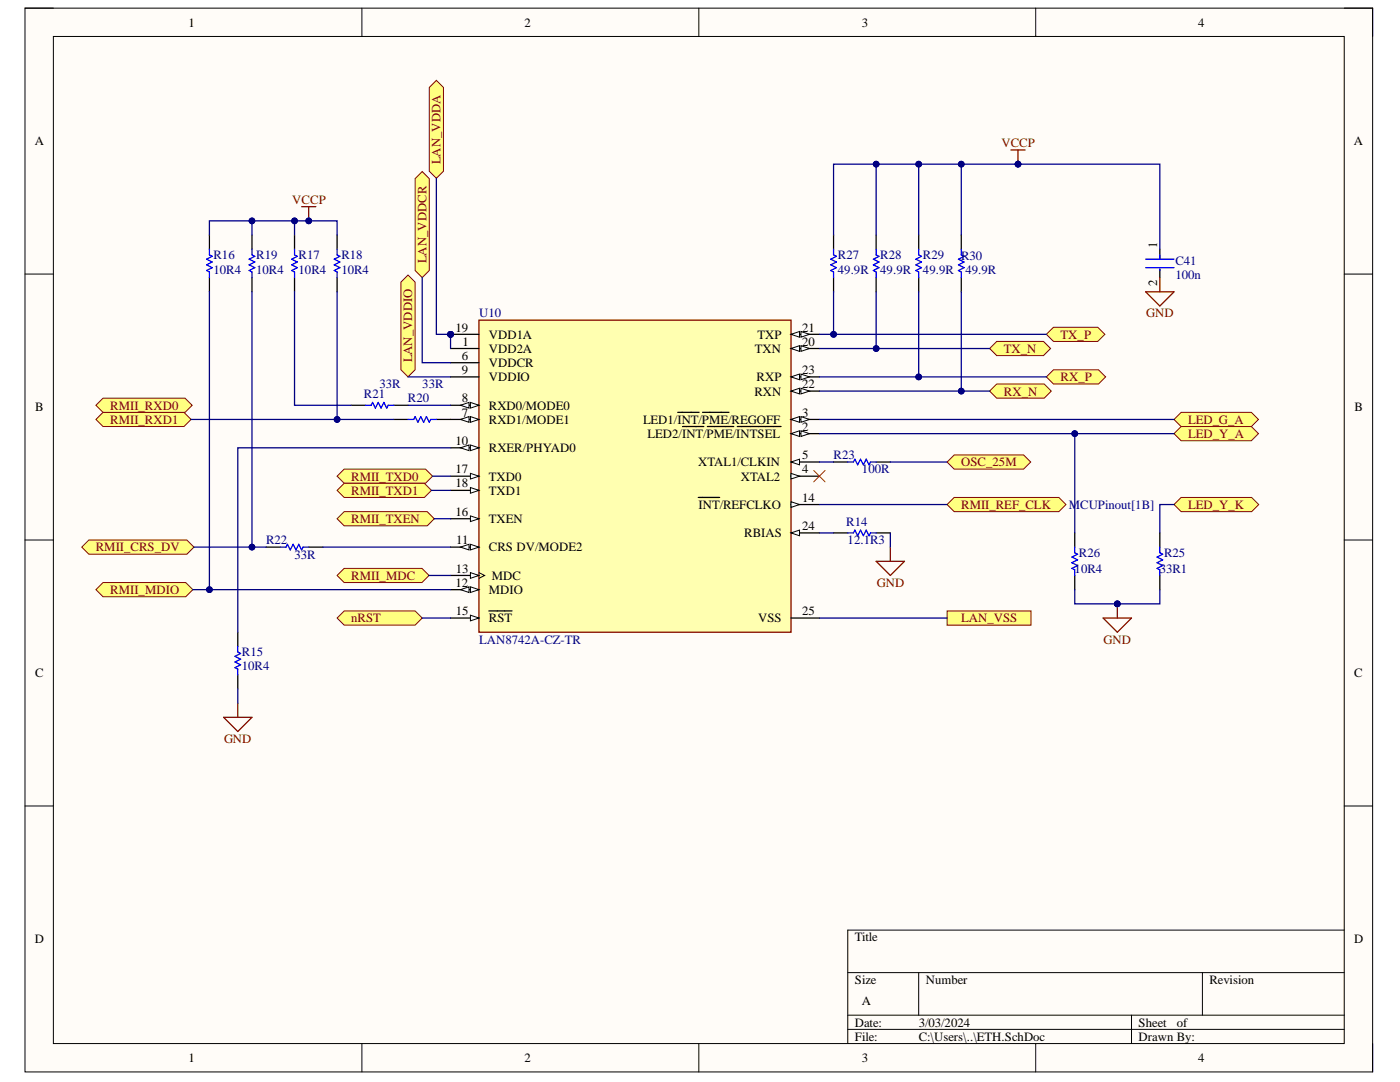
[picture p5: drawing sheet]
<svg xmlns="http://www.w3.org/2000/svg" width="279mm" height="216mm" viewBox="0 0 279 216" stroke-linecap="round" stroke-linejoin="round" font-family="sans-serif">
<defs><g id="words">
<g font-size="2.5">
<text x="37.6" y="5.3">1</text>
<text x="104.7" y="5.3">2</text>
<text x="172" y="5.3">3</text>
<text x="239.2" y="5.3">4</text>
<text x="6.9" y="29">A</text>
<text x="270.2" y="29">A</text>
<text x="231" y="49.4" transform="rotate(-90 231 49.4)">1</text>
<text x="231" y="57.1" transform="rotate(-90 231 57.1)">2</text>
<text x="90.9" y="66.2">19</text>
<text x="92.1" y="71.8">6</text>
<text x="92.3" y="69">1</text>
<text x="97.6" y="67.6">VDD1A</text>
<text x="97.6" y="70.4">VDD2A</text>
<text x="150.6" y="70.4">TXN</text>
<text x="151.2" y="67.6">TXP</text>
<text x="160.1" y="69">20</text>
<text x="160.1" y="66.2">21</text>
<text x="92.1" y="74.6">9</text>
<text x="97.6" y="73.3">VDDCR</text>
<text x="97.6" y="76.1">VDDIO</text>
<text x="151" y="76.1">RXP</text>
<text x="160.1" y="77.5">22</text>
<text x="160.1" y="74.6">23</text>
<text x="7" y="82.1">B</text>
<text x="92.1" y="80.3">8</text>
<text x="92.1" y="83.1">7</text>
<text x="97.6" y="81.7">RXD0/MODE0</text>
<text x="150.6" y="78.9">RXN</text>
<text x="160.1" y="83.1">3</text>
<text x="270.3" y="82.1">B</text>
<text x="90.9" y="88.8">10</text>
<text x="97.6" y="84.6">RXD1/MODE1</text>
<text x="128.3" y="84.6">LED1/INT/PME/REGOFF</text>
<text x="129.3" y="87.4">LED2/INT/PME/INTSEL</text>
<text x="160.1" y="85.9">2</text>
<text x="90.9" y="94.5">17</text>
<text x="97.6" y="95.9">TXD0</text>
<text x="97.6" y="90.2">RXER/PHYAD0</text>
<text x="139.3" y="93">XTAL1/CLKIN</text>
<text x="147.9" y="95.9">XTAL2</text>
<text x="160.1" y="91.6">5</text>
<text x="160.1" y="94.5">4</text>
<text x="90.9" y="97.3">18</text>
<text x="97.6" y="98.7">TXD1</text>
<text x="139.4" y="101.6">INT/REFCLKO</text>
<text x="160.1" y="100.1">14</text>
<text x="90.9" y="102.9">16</text>
<text x="97.6" y="104.4">TXEN</text>
<text x="148.5" y="107.2">RBIAS</text>
<text x="160.1" y="105.8">24</text>
<text x="91" y="108.6">11</text>
<text x="97.6" y="110">CRS DV/MODE2</text>
<text x="90.9" y="117.1">12</text>
<text x="91" y="114.3">13</text>
<text x="97.6" y="118.5">MDIO</text>
<text x="98.1" y="115.7">MDC</text>
<text x="91" y="122.8">15</text>
<text x="97.6" y="124.1">RST</text>
<text x="151.3" y="124.1">VSS</text>
<text x="160.1" y="122.8">25</text>
<text x="7" y="135.1">C</text>
<text x="270.3" y="135.1">C</text>
<text x="6.9" y="188.2">D</text>
<text x="170.6" y="187.9">Title</text>
<text x="270.3" y="188.2">D</text>
<text x="170.6" y="196.3">Size</text>
<text x="184.8" y="196.3">Number</text>
<text x="241.3" y="196.3">Revision</text>
<text x="172" y="200.6">A</text>
<text x="170.6" y="204.9">Date:</text>
<text x="170.6" y="207.6">File:</text>
<text x="183.4" y="204.9">3/03/2024</text>
<text x="183.4" y="207.6">C:\Users\..\ETH.SchDoc</text>
<text x="227.2" y="204.9">Sheet</text>
<text x="227.2" y="207.6">Drawn By:</text>
<text x="234.9" y="204.9">of</text>
<text x="37.6" y="211.9">1</text>
<text x="104.7" y="211.9">2</text>
<text x="172" y="211.9">3</text>
<text x="239.2" y="211.9">4</text>
</g>
<g font-size="2.5" fill="#800000">
<text x="199.8" y="29.4">VCCP</text>
<text x="87.9" y="32.8" transform="rotate(-90 87.9 32.8)">LAN_VDDA</text>
<text x="58.3" y="40.7">VCCP</text>
<text x="85.1" y="52.6" transform="rotate(-90 85.1 52.6)">LAN_VDDCR</text>
<text x="228.8" y="63.3">GND</text>
<text x="200.3" y="70.4">TX_N</text>
<text x="211.7" y="67.6">TX_P</text>
<text x="82.3" y="72.3" transform="rotate(-90 82.3 72.3)">LAN_VDDIO</text>
<text x="211.7" y="76.1">RX_P</text>
<text x="22" y="81.7">RMII_RXD0</text>
<text x="200.3" y="78.9">RX_N</text>
<text x="22" y="84.6">RMII_RXD1</text>
<text x="237.1" y="84.6">LED_G_A</text>
<text x="237.1" y="87.4">LED_Y_A</text>
<text x="70.1" y="95.9">RMII_TXD0</text>
<text x="191.8" y="93">OSC_25M</text>
<text x="70.1" y="98.7">RMII_TXD1</text>
<text x="191.8" y="101.6">RMII_REF_CLK</text>
<text x="237.1" y="101.6">LED_Y_K</text>
<text x="70.1" y="104.4">RMII_TXEN</text>
<text x="19.1" y="110">RMII_CRS_DV</text>
<text x="22" y="118.5">RMII_MDIO</text>
<text x="70.1" y="115.7">RMII_MDC</text>
<text x="175" y="117.1">GND</text>
<text x="70.1" y="124.1">nRST</text>
<text x="191.8" y="124.1">LAN_VSS</text>
<text x="220.2" y="128.4">GND</text>
<text x="44.7" y="148.2">GND</text>
</g>
<g font-size="2.5" fill="#000080">
<text x="42.6" y="51.7">R16</text>
<text x="51.1" y="51.7">R19</text>
<text x="59.6" y="51.7">R17</text>
<text x="68.1" y="51.7">R18</text>
<text x="167.2" y="51.7">R27</text>
<text x="175.7" y="51.7">R28</text>
<text x="184.2" y="51.7">R29</text>
<text x="191.8" y="52">R30</text>
<text x="234.6" y="52.9">C41</text>
<text x="42.6" y="54.6">10R4</text>
<text x="51.1" y="54.6">10R4</text>
<text x="59.6" y="54.6">10R4</text>
<text x="68.1" y="54.6">10R4</text>
<text x="167.2" y="54.6">49.9R</text>
<text x="175.7" y="54.6">49.9R</text>
<text x="184.2" y="54.6">49.9R</text>
<text x="192.7" y="54.6">49.9R</text>
<text x="234.6" y="55.7">100n</text>
<text x="95.6" y="63.3">U10</text>
<text x="75.7" y="77.5">33R</text>
<text x="84.3" y="77.5">33R</text>
<text x="72.6" y="79.4">R21</text>
<text x="81.4" y="80.3">R20</text>
<text x="166.4" y="91.6">R23</text>
<text x="172" y="94.5">100R</text>
<text x="213.3" y="101.6">MCUPinout[1B]</text>
<text x="168.9" y="105">R14</text>
<text x="53.1" y="108.6">R22</text>
<text x="58.8" y="111.5">33R</text>
<text x="169.2" y="108.6">12.1R3</text>
<text x="215.3" y="111.1">R26</text>
<text x="232.3" y="111.1">R25</text>
<text x="214.5" y="114.3">10R4</text>
<text x="231.5" y="114.3">33R1</text>
<text x="48.3" y="131">R15</text>
<text x="95.6" y="128.4">LAN8742A-CZ-TR</text>
<text x="48.3" y="133.8">10R4</text>
</g>
</g></defs>
<path d="M5 1.6h268.9v212.3h-268.9z" fill-rule="evenodd" fill="#fffcf8"/>
<path d="M5 1.6h268.9v212.3h-268.9z" fill="none" stroke="#000" stroke-width=".2"/>
<path d="M10.7 7.3h257.6v200.9h-257.6z" fill-rule="evenodd" fill="#fffcf8"/>
<g fill="none" stroke="#000" stroke-width=".2">
<path d="M5 1.6h5.7M10.7 7.3h257.6v200.9h-257.6zM72.2 1.6v5.7M139.5 1.6v5.7M206.7 1.6v5.7M268.3 1.6h5.6v5.7M5 54.7h5.7M268.3 54.7h5.6M5 107.8h5.7M268.3 107.8h5.6M5 160.8h5.7M268.3 160.8h5.6"/>
<path d="M169.2 194.1h99.1M183.3 194.1v8.5M240 194.1v8.5M268.3 185.6h-99.1v22.6M72.2 208.2v5.7M139.5 208.2v5.7M169.2 202.6h99.1M169.2 205.4h99.1M206.7 208.2v5.7M225.8 202.6v5.6M273.9 208.2v5.7"/>
</g>
<circle cx="89.9" cy="66.7" r=".57" fill="#000080"/>
<circle cx="89.9" cy="66.7" r=".57" fill="none" stroke="#000080" stroke-width=".2"/>
<path d="M95.6 63.9h62.3v62.3h-62.3z" fill-rule="evenodd" fill="#ffffb0"/>
<path d="M95.6 63.9h62.3v62.3h-62.3z" fill="none" stroke="#800000" stroke-width=".25"/>
<path d="M89.9 66.7h5.7" fill="none" stroke="#000" stroke-width=".25"/>
<circle cx="89.9" cy="66.7" r=".57" fill="#000080"/>
<circle cx="89.9" cy="66.7" r=".57" fill="none" stroke="#000080" stroke-width=".2"/>
<path d="M89.9 69.5h5.7M89.9 72.4h5.7M89.9 75.2h5.7M157.9 83.7h5.6" fill="none" stroke="#000" stroke-width=".25"/>
<path d="M157.9 83.7l1.7-.6v1.2z" fill="#f8fcff"/>
<path d="M157.9 83.7l1.7-.6v1.2z" fill="none" stroke="#000" stroke-width=".2"/>
<path d="M159.8 83.1l1.7 .6-1.7 .6z" fill="#f8fcff"/>
<path d="M159.8 83.1l1.7 .6-1.7 .6z" fill="none" stroke="#000" stroke-width=".2"/>
<path d="M135.3 82.3h4.2M140.2 82.3h5.3M157.9 86.5h5.6" fill="none" stroke="#000" stroke-width=".25"/>
<path d="M157.9 86.5l1.7-.5v1.1z" fill="#f8fcff"/>
<path d="M157.9 86.5l1.7-.5v1.1z" fill="none" stroke="#000" stroke-width=".2"/>
<path d="M159.8 86l1.7 .5-1.7 .6z" fill="#f8fcff"/>
<path d="M159.8 86l1.7 .5-1.7 .6z" fill="none" stroke="#000" stroke-width=".2"/>
<path d="M136.2 85.1h4.3M141.2 85.1h5.2M147.1 85.1h8.8M157.9 92.2h5.6" fill="none" stroke="#000" stroke-width=".25"/>
<path d="M157.9 92.2l1.7-.6v1.2z" fill="#f8fcff"/>
<path d="M157.9 92.2l1.7-.6v1.2z" fill="none" stroke="#000" stroke-width=".2"/>
<path d="M157.9 95h5.6" fill="none" stroke="#000" stroke-width=".25"/>
<path d="M157.9 94.5l1.7 .5-1.7 .6z" fill="#f8fcff"/>
<path d="M157.9 94.5l1.7 .5-1.7 .6z" fill="none" stroke="#000" stroke-width=".2"/>
<path d="M89.9 80.9h5.7" fill="none" stroke="#000" stroke-width=".25"/>
<path d="M93.9 80.3l1.7 .6-1.7 .5z" fill="#f8fcff"/>
<path d="M93.9 80.3l1.7 .6-1.7 .5z" fill="none" stroke="#000" stroke-width=".2"/>
<path d="M91.9 80.9l1.7-.6v1.1z" fill="#f8fcff"/>
<path d="M91.9 80.9l1.7-.6v1.1z" fill="none" stroke="#000" stroke-width=".2"/>
<path d="M89.9 83.7h5.7" fill="none" stroke="#000" stroke-width=".25"/>
<path d="M93.9 83.1l1.7 .6-1.7 .6z" fill="#f8fcff"/>
<path d="M93.9 83.1l1.7 .6-1.7 .6z" fill="none" stroke="#000" stroke-width=".2"/>
<path d="M91.9 83.7l1.7-.6v1.2z" fill="#f8fcff"/>
<path d="M91.9 83.7l1.7-.6v1.2z" fill="none" stroke="#000" stroke-width=".2"/>
<path d="M89.9 95h5.7" fill="none" stroke="#000" stroke-width=".25"/>
<path d="M93.9 94.5l1.7 .5-1.7 .6z" fill="#f8fcff"/>
<path d="M93.9 94.5l1.7 .5-1.7 .6z" fill="none" stroke="#000" stroke-width=".2"/>
<path d="M89.9 97.8h5.7" fill="none" stroke="#000" stroke-width=".25"/>
<path d="M93.9 97.3l1.7 .5-1.7 .6z" fill="#f8fcff"/>
<path d="M93.9 97.3l1.7 .5-1.7 .6z" fill="none" stroke="#000" stroke-width=".2"/>
<path d="M157.9 100.7h5.6" fill="none" stroke="#000" stroke-width=".25"/>
<path d="M157.9 100.1l1.7 .6-1.7 .5z" fill="#f8fcff"/>
<path d="M157.9 100.1l1.7 .6-1.7 .5z" fill="none" stroke="#000" stroke-width=".2"/>
<path d="M139.4 99.3h4.2M89.9 123.3h5.7" fill="none" stroke="#000" stroke-width=".25"/>
<path d="M93.9 122.8l1.7 .5-1.7 .6z" fill="#f8fcff"/>
<path d="M93.9 122.8l1.7 .5-1.7 .6z" fill="none" stroke="#000" stroke-width=".2"/>
<path d="M89.9 109.2h5.7M97.6 121.9h4.6" fill="none" stroke="#000" stroke-width=".25"/>
<path d="M93.9 108.6l1.7 .6-1.7 .5z" fill="#f8fcff"/>
<path d="M93.9 108.6l1.7 .6-1.7 .5z" fill="none" stroke="#000" stroke-width=".2"/>
<path d="M91.9 109.2l1.7-.6v1.1z" fill="#f8fcff"/>
<path d="M91.9 109.2l1.7-.6v1.1z" fill="none" stroke="#000" stroke-width=".2"/>
<path d="M89.9 114.8h5.7" fill="none" stroke="#000" stroke-width=".25"/>
<path d="M93.9 114.3l1.7 .5-1.7 .6z" fill="#f8fcff"/>
<path d="M93.9 114.3l1.7 .5-1.7 .6zM95.6 114.3l1.1 .5-1.1 .6" fill="none" stroke="#000" stroke-width=".2"/>
<path d="M89.9 117.7h5.7" fill="none" stroke="#000" stroke-width=".25"/>
<path d="M93.9 117.1l1.7 .6-1.7 .5z" fill="#f8fcff"/>
<path d="M93.9 117.1l1.7 .6-1.7 .5z" fill="none" stroke="#000" stroke-width=".2"/>
<path d="M91.9 117.7l1.7-.6v1.1z" fill="#f8fcff"/>
<path d="M91.9 117.7l1.7-.6v1.1z" fill="none" stroke="#000" stroke-width=".2"/>
<path d="M157.9 106.3h5.6" fill="none" stroke="#000" stroke-width=".25"/>
<path d="M157.9 106.3l1.7-.5v1.1z" fill="#f8fcff"/>
<path d="M157.9 106.3l1.7-.5v1.1z" fill="none" stroke="#000" stroke-width=".2"/>
<path d="M89.9 89.4h5.7" fill="none" stroke="#000" stroke-width=".25"/>
<path d="M93.9 88.8l1.7 .6-1.7 .5z" fill="#f8fcff"/>
<path d="M93.9 88.8l1.7 .6-1.7 .5z" fill="none" stroke="#000" stroke-width=".2"/>
<path d="M91.9 89.4l1.7-.6v1.1z" fill="#f8fcff"/>
<path d="M91.9 89.4l1.7-.6v1.1z" fill="none" stroke="#000" stroke-width=".2"/>
<path d="M157.9 78h5.6" fill="none" stroke="#000" stroke-width=".25"/>
<path d="M157.9 78l1.7-.5v1.1z" fill="#f8fcff"/>
<path d="M157.9 78l1.7-.5v1.1z" fill="none" stroke="#000" stroke-width=".2"/>
<path d="M159.8 77.5l1.7 .5-1.7 .6z" fill="#f8fcff"/>
<path d="M159.8 77.5l1.7 .5-1.7 .6z" fill="none" stroke="#000" stroke-width=".2"/>
<path d="M157.9 75.2h5.6" fill="none" stroke="#000" stroke-width=".25"/>
<path d="M157.9 75.2l1.7-.6v1.2z" fill="#f8fcff"/>
<path d="M157.9 75.2l1.7-.6v1.2z" fill="none" stroke="#000" stroke-width=".2"/>
<path d="M159.8 74.6l1.7 .6-1.7 .6z" fill="#f8fcff"/>
<path d="M159.8 74.6l1.7 .6-1.7 .6z" fill="none" stroke="#000" stroke-width=".2"/>
<path d="M89.9 103.5h5.7" fill="none" stroke="#000" stroke-width=".25"/>
<path d="M93.9 102.9l1.7 .6-1.7 .6z" fill="#f8fcff"/>
<path d="M93.9 102.9l1.7 .6-1.7 .6z" fill="none" stroke="#000" stroke-width=".2"/>
<path d="M157.9 69.5h5.6" fill="none" stroke="#000" stroke-width=".25"/>
<path d="M157.9 69.5l1.7-.5v1.1z" fill="#f8fcff"/>
<path d="M157.9 69.5l1.7-.5v1.1z" fill="none" stroke="#000" stroke-width=".2"/>
<path d="M159.8 69l1.7 .5-1.7 .6z" fill="#f8fcff"/>
<path d="M159.8 69l1.7 .5-1.7 .6z" fill="none" stroke="#000" stroke-width=".2"/>
<path d="M157.9 66.7h5.6" fill="none" stroke="#000" stroke-width=".25"/>
<path d="M157.9 66.7l1.7-.6v1.2z" fill="#f8fcff"/>
<path d="M157.9 66.7l1.7-.6v1.2z" fill="none" stroke="#000" stroke-width=".2"/>
<path d="M159.8 66.1l1.7 .6-1.7 .6z" fill="#f8fcff"/>
<path d="M159.8 66.1l1.7 .6-1.7 .6z" fill="none" stroke="#000" stroke-width=".2"/>
<path d="M166.4 106.3h2.8M174.9 106.3h2.8M157.9 123.3h5.6" fill="none" stroke="#000" stroke-width=".25"/>
<path d="M169.2 106.3h1.1l.3-.5 .6 1.1 .5-1.1 .6 1.1 .6-1.1 .5 1.1 .3-.6h1.2" fill="none" stroke="#00f" stroke-width=".25"/>
<path d="M174.9 112h5.6l-2.8 2.8zM177.7 109.2v2.8" fill="none" stroke="#800000" stroke-width=".25"/>
<path d="M68.7 93.6h16.2l1.4 1.4-1.4 1.4h-16.2l-1.4-1.4z" fill-rule="evenodd" fill="#ffff80"/>
<path d="M68.7 93.6h16.2l1.4 1.4-1.4 1.4h-16.2l-1.4-1.4z" fill="none" stroke="#800000" stroke-width=".2"/>
<path d="M68.7 96.4h16l1.4 1.4-1.4 1.5h-16l-1.4-1.5z" fill-rule="evenodd" fill="#ffff80"/>
<path d="M68.7 96.4h16l1.4 1.4-1.4 1.5h-16l-1.4-1.5z" fill="none" stroke="#800000" stroke-width=".2"/>
<path d="M68.7 102.1h16.6l1.4 1.4-1.4 1.4h-16.6l-1.4-1.4z" fill-rule="evenodd" fill="#ffff80"/>
<path d="M68.7 102.1h16.6l1.4 1.4-1.4 1.4h-16.6l-1.4-1.4z" fill="none" stroke="#800000" stroke-width=".2"/>
<path d="M67.3 114.8l1.4-1.4h15.5l1.4 1.4-1.4 1.4h-15.5z" fill-rule="evenodd" fill="#ffff80"/>
<path d="M67.3 114.8l1.4-1.4h15.5l1.4 1.4-1.4 1.4h-15.5z" fill="none" stroke="#800000" stroke-width=".2"/>
<path d="M20.6 116.2h16.5l1.4 1.5-1.4 1.4h-16.5l-1.5-1.4z" fill-rule="evenodd" fill="#ffff80"/>
<path d="M20.6 116.2h16.5l1.4 1.5-1.4 1.4h-16.5l-1.5-1.4z" fill="none" stroke="#800000" stroke-width=".2"/>
<path d="M68.7 121.9h14.1l1.5 1.4-1.5 1.4h-14.1l-1.4-1.4z" fill-rule="evenodd" fill="#ffff80"/>
<path d="M68.7 121.9h14.1l1.5 1.4-1.5 1.4h-14.1l-1.4-1.4z" fill="none" stroke="#800000" stroke-width=".2"/>
<path d="M20.6 82.3h16.1l1.4 1.4-1.4 1.4h-16.1l-1.5-1.4z" fill-rule="evenodd" fill="#ffff80"/>
<path d="M20.6 82.3h16.1l1.4 1.4-1.4 1.4h-16.1l-1.5-1.4z" fill="none" stroke="#800000" stroke-width=".2"/>
<path d="M20.6 79.5h16.3l1.5 1.4-1.5 1.4h-16.3l-1.5-1.4z" fill-rule="evenodd" fill="#ffff80"/>
<path d="M20.6 79.5h16.3l1.5 1.4-1.5 1.4h-16.3l-1.5-1.4z" fill="none" stroke="#800000" stroke-width=".2"/>
<path d="M41.8 46.9v2.8M41.8 55.4v2.8M58.8 46.9v2.8M58.8 55.4v2.8M67.3 46.9v2.8M67.3 55.4v2.8M47.5 126.2v2.8M47.5 134.6v2.9" fill="none" stroke="#000" stroke-width=".25"/>
<path d="M41.8 49.7v1.2l.6 .2-1.2 .6 1.2 .6-1.2 .5 1.2 .6-1.2 .6 .6 .3v1.1M58.8 49.7v1.2l.5 .2-1.1 .6 1.1 .6-1.1 .5 1.1 .6-1.1 .6 .6 .3v1.1M67.3 49.7v1.2l.5 .2-1.1 .6 1.1 .6-1.1 .5 1.1 .6-1.1 .6 .6 .3v1.1M47.5 129v1.1l.5 .3-1.1 .6 1.1 .5-1.1 .6 1.1 .6-1.1 .5 .6 .3v1.1" fill="none" stroke="#00f" stroke-width=".25"/>
<path d="M44.6 143.1h5.7l-2.8 2.9zM47.5 140.3v2.8" fill="none" stroke="#800000" stroke-width=".25"/>
<path d="M16.3 109.2l1.4-1.4h19.6l1.4 1.4-1.4 1.4h-19.6z" fill-rule="evenodd" fill="#ffff80"/>
<path d="M16.3 109.2l1.4-1.4h19.6l1.4 1.4-1.4 1.4h-19.6z" fill="none" stroke="#800000" stroke-width=".2"/>
<path d="M50.3 46.9v2.8M50.3 55.4v2.8" fill="none" stroke="#000" stroke-width=".25"/>
<path d="M50.3 49.7v1.2l.6 .2-1.2 .6 1.2 .6-1.2 .5 1.2 .6-1.2 .6 .6 .3v1.1" fill="none" stroke="#00f" stroke-width=".25"/>
<path d="M60.2 41.2h2.8M61.6 41.2v2.9" fill="none" stroke="#800000" stroke-width=".25"/>
<circle cx="61.6" cy="44.1" r=".57" fill="#000080"/>
<circle cx="61.6" cy="44.1" r=".57" fill="none" stroke="#000080" stroke-width=".2"/>
<path d="M162.4 93.9l2.3 2.2M164.7 93.9l-2.3 2.2" fill="none" stroke="#f00" stroke-width=".2"/>
<path d="M70.1 80.9h2.8M78.6 80.9h2.8M78.6 83.7h2.8M87.1 83.7h2.8M166.4 92.2h2.8M174.9 92.2h2.8M53.1 109.2h2.8M61.6 109.2h2.8" fill="none" stroke="#000" stroke-width=".25"/>
<path d="M72.9 80.9h1.2l.2-.6 .6 1.1 .6-1.1 .6 1.1 .5-1.1 .6 1.1 .3-.5h1.1M81.4 83.7h1.2l.2-.6 .6 1.2 .6-1.2 .5 1.2 .6-1.2 .6 1.2 .3-.6h1.1M169.2 92.2h1.1l.3-.6 .6 1.2 .5-1.2 .6 1.2 .6-1.2 .5 1.2 .3-.6h1.2M55.9 109.2h1.2l.3-.6 .5 1.1 .6-1.1 .6 1.1 .5-1.1 .6 1.1 .3-.5h1.1" fill="none" stroke="#00f" stroke-width=".25"/>
<path d="M208.8 66.7l1.4-1.4h8.9l1.4 1.4-1.4 1.4h-8.9z" fill-rule="evenodd" fill="#ffff80"/>
<path d="M208.8 66.7l1.4-1.4h8.9l1.4 1.4-1.4 1.4h-8.9z" fill="none" stroke="#800000" stroke-width=".2"/>
<path d="M197.5 69.5l1.4-1.4h9.3l1.5 1.4-1.5 1.5h-9.3z" fill-rule="evenodd" fill="#ffff80"/>
<path d="M197.5 69.5l1.4-1.4h9.3l1.5 1.4-1.5 1.5h-9.3z" fill="none" stroke="#800000" stroke-width=".2"/>
<path d="M208.8 75.2l1.4-1.4h9l1.4 1.4-1.4 1.4h-9z" fill-rule="evenodd" fill="#ffff80"/>
<path d="M208.8 75.2l1.4-1.4h9l1.4 1.4-1.4 1.4h-9z" fill="none" stroke="#800000" stroke-width=".2"/>
<path d="M197.5 78l1.4-1.4h9.5l1.4 1.4-1.4 1.5h-9.5z" fill-rule="evenodd" fill="#ffff80"/>
<path d="M197.5 78l1.4-1.4h9.5l1.4 1.4-1.4 1.5h-9.5z" fill="none" stroke="#800000" stroke-width=".2"/>
<path d="M234.3 83.7l1.4-1.4h14l1.5 1.4-1.5 1.4h-14z" fill-rule="evenodd" fill="#ffff80"/>
<path d="M234.3 83.7l1.4-1.4h14l1.5 1.4-1.5 1.4h-14z" fill="none" stroke="#800000" stroke-width=".2"/>
<path d="M234.3 86.5l1.4-1.4h14l1.5 1.4-1.5 1.4h-14z" fill-rule="evenodd" fill="#ffff80"/>
<path d="M234.3 86.5l1.4-1.4h14l1.5 1.4-1.5 1.4h-14z" fill="none" stroke="#800000" stroke-width=".2"/>
<path d="M234.3 100.7l1.4-1.4h14.1l1.4 1.4-1.4 1.4h-14.1z" fill-rule="evenodd" fill="#ffff80"/>
<path d="M234.3 100.7l1.4-1.4h14.1l1.4 1.4-1.4 1.4h-14.1z" fill="none" stroke="#800000" stroke-width=".2"/>
<path d="M231.5 106.3v2.9M231.5 114.8v2.9" fill="none" stroke="#000" stroke-width=".25"/>
<path d="M231.5 109.2v1.1l.5 .3-1.1 .6 1.1 .5-1.1 .6 1.1 .5-1.1 .6 .6 .3v1.1" fill="none" stroke="#00f" stroke-width=".25"/>
<path d="M189 100.7l1.4-1.4h20.9l1.4 1.4-1.4 1.4h-20.9z" fill-rule="evenodd" fill="#ffff80"/>
<path d="M189 100.7l1.4-1.4h20.9l1.4 1.4-1.4 1.4h-20.9z" fill="none" stroke="#800000" stroke-width=".2"/>
<path d="M189 92.2l1.4-1.4h13.9l1.4 1.4-1.4 1.4h-13.9z" fill-rule="evenodd" fill="#ffff80"/>
<path d="M189 92.2l1.4-1.4h13.9l1.4 1.4-1.4 1.4h-13.9z" fill="none" stroke="#800000" stroke-width=".2"/>
<path d="M214.5 106.3v2.9M214.5 114.8v2.9" fill="none" stroke="#000" stroke-width=".25"/>
<path d="M214.5 109.2v1.1l.6 .3-1.2 .6 1.2 .5-1.2 .6 1.2 .5-1.2 .6 .6 .3v1.1" fill="none" stroke="#00f" stroke-width=".25"/>
<path d="M220.2 123.3h5.6l-2.8 2.9zM223 120.5v2.8" fill="none" stroke="#800000" stroke-width=".25"/>
<circle cx="223" cy="120.5" r=".57" fill="#000080"/>
<circle cx="223" cy="120.5" r=".57" fill="none" stroke="#000080" stroke-width=".2"/>
<path d="M85.7 17.5l1.4-1.5 1.4 1.5v16.7l-1.4 1.4-1.4-1.4z" fill-rule="evenodd" fill="#ffff80"/>
<path d="M85.7 17.5l1.4-1.5 1.4 1.5v16.7l-1.4 1.4-1.4-1.4z" fill="none" stroke="#800000" stroke-width=".2"/>
<path d="M82.8 35.6l1.5-1.4 1.4 1.4v18.4l-1.4 1.4-1.5-1.4z" fill-rule="evenodd" fill="#ffff80"/>
<path d="M82.8 35.6l1.5-1.4 1.4 1.4v18.4l-1.4 1.4-1.5-1.4z" fill="none" stroke="#800000" stroke-width=".2"/>
<path d="M80 56.3l1.4-1.4 1.4 1.4v17.5l-1.4 1.4-1.4-1.4z" fill-rule="evenodd" fill="#ffff80"/>
<path d="M80 56.3l1.4-1.4 1.4 1.4v17.5l-1.4 1.4-1.4-1.4z" fill="none" stroke="#800000" stroke-width=".2"/>
<path d="M189 121.9h16.8v2.8h-16.8z" fill-rule="evenodd" fill="#ffff80"/>
<path d="M189 121.9h16.8v2.8h-16.8z" fill="none" stroke="#800000" stroke-width=".2"/>
<path d="M231.5 49.7v2M231.5 53.7v1.7" fill="none" stroke="#000" stroke-width=".25"/>
<path d="M228.6 51.7h5.7M228.6 53.4h5.7M231.5 50.9v.8M231.5 53.7v.3" fill="none" stroke="#00f" stroke-width=".25"/>
<path d="M201.7 29.9h2.9M203.2 29.9v2.9M228.6 58.2h5.7l-2.8 2.9zM231.5 55.4v2.8" fill="none" stroke="#800000" stroke-width=".25"/>
<circle cx="203.2" cy="32.8" r=".56" fill="#000080"/>
<circle cx="203.2" cy="32.8" r=".56" fill="none" stroke="#000080" stroke-width=".2"/>
<path d="M166.4 46.9v2.8M166.4 55.4v2.8M174.9 46.9v2.8M174.9 55.4v2.8M183.3 46.9v2.8M183.3 55.4v2.8M191.8 46.9v2.8M191.8 55.4v2.8" fill="none" stroke="#000" stroke-width=".25"/>
<path d="M166.4 49.7v1.2l.5 .2-1.1 .6 1.1 .6-1.1 .5 1.1 .6-1.1 .6 .6 .3v1.1M174.9 49.7v1.2l.5 .3-1.1 .5 1.1 .6-1.1 .6 1.1 .5-1.1 .6 .6 .3v1.1M183.3 49.7v1.2l.6 .3-1.1 .5 1.1 .6-1.1 .6 1.1 .5-1.1 .6 .5 .3v1.1M191.8 49.7v1.2l.6 .3-1.1 .5 1.1 .6-1.1 .6 1.1 .5-1.1 .6 .5 .3v1.1" fill="none" stroke="#00f" stroke-width=".25"/>
<path d="M41.8 58.2v59.5M86.1 97.8h3.8M86.3 95h3.6M85.6 114.8h4.3M86.7 103.5h3.2M163.5 106.3h2.9M177.7 106.3v2.9M47.5 137.5v2.8" fill="none" stroke="#000080" stroke-width=".25"/>
<circle cx="41.8" cy="117.7" r=".57" fill="#000080"/>
<circle cx="41.8" cy="117.7" r=".57" fill="none" stroke="#000080" stroke-width=".2"/>
<path d="M89.9 89.4h-42.4v36.8M38.5 117.7h51.4" fill="none" stroke="#000080" stroke-width=".25"/>
<circle cx="41.8" cy="117.7" r=".57" fill="#000080"/>
<circle cx="41.8" cy="117.7" r=".57" fill="none" stroke="#000080" stroke-width=".2"/>
<path d="M50.3 58.2v51M84.3 123.3h5.6" fill="none" stroke="#000080" stroke-width=".25"/>
<circle cx="50.3" cy="109.2" r=".57" fill="#000080"/>
<circle cx="50.3" cy="109.2" r=".57" fill="none" stroke="#000080" stroke-width=".2"/>
<path d="M50.3 44.1v2.8" fill="none" stroke="#000080" stroke-width=".25"/>
<circle cx="50.3" cy="44.1" r=".57" fill="#000080"/>
<circle cx="50.3" cy="44.1" r=".57" fill="none" stroke="#000080" stroke-width=".2"/>
<path d="M41.8 46.9v-2.8h25.5v2.8" fill="none" stroke="#000080" stroke-width=".25"/>
<circle cx="61.6" cy="44.1" r=".57" fill="#000080"/>
<circle cx="61.6" cy="44.1" r=".57" fill="none" stroke="#000080" stroke-width=".2"/>
<circle cx="58.8" cy="44.1" r=".57" fill="#000080"/>
<circle cx="58.8" cy="44.1" r=".57" fill="none" stroke="#000080" stroke-width=".2"/>
<circle cx="50.3" cy="44.1" r=".57" fill="#000080"/>
<circle cx="50.3" cy="44.1" r=".57" fill="none" stroke="#000080" stroke-width=".2"/>
<path d="M58.8 44.1v2.8" fill="none" stroke="#000080" stroke-width=".25"/>
<circle cx="58.8" cy="44.1" r=".57" fill="#000080"/>
<circle cx="58.8" cy="44.1" r=".57" fill="none" stroke="#000080" stroke-width=".2"/>
<path d="M38.1 83.7h40.5M81.4 80.9h8.5" fill="none" stroke="#000080" stroke-width=".25"/>
<circle cx="67.3" cy="83.7" r=".57" fill="#000080"/>
<circle cx="67.3" cy="83.7" r=".57" fill="none" stroke="#000080" stroke-width=".2"/>
<path d="M38.7 109.2h14.4" fill="none" stroke="#000080" stroke-width=".25"/>
<circle cx="50.3" cy="109.2" r=".57" fill="#000080"/>
<circle cx="50.3" cy="109.2" r=".57" fill="none" stroke="#000080" stroke-width=".2"/>
<path d="M163.5 92.2h2.9M163.5 86.5h70.8M177.7 92.2h11.3M64.4 109.2h25.5M163.5 100.7h25.5M234.3 100.7h-2.8v5.6" fill="none" stroke="#000080" stroke-width=".25"/>
<circle cx="214.5" cy="86.5" r=".57" fill="#000080"/>
<circle cx="214.5" cy="86.5" r=".57" fill="none" stroke="#000080" stroke-width=".2"/>
<path d="M163.5 83.7h70.8M214.5 86.5v19.8" fill="none" stroke="#000080" stroke-width=".25"/>
<circle cx="214.5" cy="86.5" r=".57" fill="#000080"/>
<circle cx="214.5" cy="86.5" r=".57" fill="none" stroke="#000080" stroke-width=".2"/>
<path d="M231.5 117.7v2.8h-8.5" fill="none" stroke="#000080" stroke-width=".25"/>
<circle cx="223" cy="120.5" r=".57" fill="#000080"/>
<circle cx="223" cy="120.5" r=".57" fill="none" stroke="#000080" stroke-width=".2"/>
<path d="M214.5 117.7v2.8h8.5" fill="none" stroke="#000080" stroke-width=".25"/>
<circle cx="223" cy="120.5" r=".57" fill="#000080"/>
<circle cx="223" cy="120.5" r=".57" fill="none" stroke="#000080" stroke-width=".2"/>
<path d="M89.9 66.7v2.8" fill="none" stroke="#000080" stroke-width=".25"/>
<circle cx="89.9" cy="66.7" r=".57" fill="#000080"/>
<circle cx="89.9" cy="66.7" r=".57" fill="none" stroke="#000080" stroke-width=".2"/>
<path d="M87.1 35.6v31.1h2.8" fill="none" stroke="#000080" stroke-width=".25"/>
<circle cx="89.9" cy="66.7" r=".57" fill="#000080"/>
<circle cx="89.9" cy="66.7" r=".57" fill="none" stroke="#000080" stroke-width=".2"/>
<path d="M84.3 55.4v17h5.6M81.4 75.2h8.5M163.5 78h34M163.5 123.3h25.5" fill="none" stroke="#000080" stroke-width=".25"/>
<circle cx="191.8" cy="78" r=".57" fill="#000080"/>
<circle cx="191.8" cy="78" r=".57" fill="none" stroke="#000080" stroke-width=".2"/>
<path d="M163.5 75.2h45.3" fill="none" stroke="#000080" stroke-width=".25"/>
<circle cx="183.3" cy="75.2" r=".57" fill="#000080"/>
<circle cx="183.3" cy="75.2" r=".57" fill="none" stroke="#000080" stroke-width=".2"/>
<path d="M163.5 69.5h34" fill="none" stroke="#000080" stroke-width=".25"/>
<circle cx="174.9" cy="69.5" r=".56" fill="#000080"/>
<circle cx="174.9" cy="69.5" r=".56" fill="none" stroke="#000080" stroke-width=".2"/>
<path d="M163.5 66.7h45.3" fill="none" stroke="#000080" stroke-width=".25"/>
<circle cx="166.4" cy="66.7" r=".57" fill="#000080"/>
<circle cx="166.4" cy="66.7" r=".57" fill="none" stroke="#000080" stroke-width=".2"/>
<path d="M203.2 32.8h-36.8v14.1" fill="none" stroke="#000080" stroke-width=".25"/>
<circle cx="174.9" cy="32.8" r=".56" fill="#000080"/>
<circle cx="174.9" cy="32.8" r=".56" fill="none" stroke="#000080" stroke-width=".2"/>
<circle cx="183.3" cy="32.8" r=".57" fill="#000080"/>
<circle cx="183.3" cy="32.8" r=".57" fill="none" stroke="#000080" stroke-width=".2"/>
<circle cx="191.8" cy="32.8" r=".57" fill="#000080"/>
<circle cx="191.8" cy="32.8" r=".57" fill="none" stroke="#000080" stroke-width=".2"/>
<circle cx="203.2" cy="32.8" r=".56" fill="#000080"/>
<circle cx="203.2" cy="32.8" r=".56" fill="none" stroke="#000080" stroke-width=".2"/>
<path d="M203.2 32.8h28.3v16.9" fill="none" stroke="#000080" stroke-width=".25"/>
<circle cx="203.2" cy="32.8" r=".56" fill="#000080"/>
<circle cx="203.2" cy="32.8" r=".56" fill="none" stroke="#000080" stroke-width=".2"/>
<path d="M191.8 32.8v14.1" fill="none" stroke="#000080" stroke-width=".25"/>
<circle cx="191.8" cy="32.8" r=".57" fill="#000080"/>
<circle cx="191.8" cy="32.8" r=".57" fill="none" stroke="#000080" stroke-width=".2"/>
<path d="M183.3 32.8v14.1" fill="none" stroke="#000080" stroke-width=".25"/>
<circle cx="183.3" cy="32.8" r=".57" fill="#000080"/>
<circle cx="183.3" cy="32.8" r=".57" fill="none" stroke="#000080" stroke-width=".2"/>
<path d="M174.9 32.8v14.1" fill="none" stroke="#000080" stroke-width=".25"/>
<circle cx="174.9" cy="32.8" r=".56" fill="#000080"/>
<circle cx="174.9" cy="32.8" r=".56" fill="none" stroke="#000080" stroke-width=".2"/>
<path d="M166.4 58.2v8.5" fill="none" stroke="#000080" stroke-width=".25"/>
<circle cx="166.4" cy="66.7" r=".57" fill="#000080"/>
<circle cx="166.4" cy="66.7" r=".57" fill="none" stroke="#000080" stroke-width=".2"/>
<path d="M174.9 58.2v11.3" fill="none" stroke="#000080" stroke-width=".25"/>
<circle cx="174.9" cy="69.5" r=".56" fill="#000080"/>
<circle cx="174.9" cy="69.5" r=".56" fill="none" stroke="#000080" stroke-width=".2"/>
<path d="M183.3 58.2v17" fill="none" stroke="#000080" stroke-width=".25"/>
<circle cx="183.3" cy="75.2" r=".57" fill="#000080"/>
<circle cx="183.3" cy="75.2" r=".57" fill="none" stroke="#000080" stroke-width=".2"/>
<path d="M191.8 58.2v19.8" fill="none" stroke="#000080" stroke-width=".25"/>
<circle cx="191.8" cy="78" r=".57" fill="#000080"/>
<circle cx="191.8" cy="78" r=".57" fill="none" stroke="#000080" stroke-width=".2"/>
<path d="M67.3 58.2v25.5" fill="none" stroke="#000080" stroke-width=".25"/>
<circle cx="67.3" cy="83.7" r=".57" fill="#000080"/>
<circle cx="67.3" cy="83.7" r=".57" fill="none" stroke="#000080" stroke-width=".2"/>
<path d="M58.8 58.2v22.7h11.3" fill="none" stroke="#000080" stroke-width=".25"/>
<use href="#words"/>
</svg>
